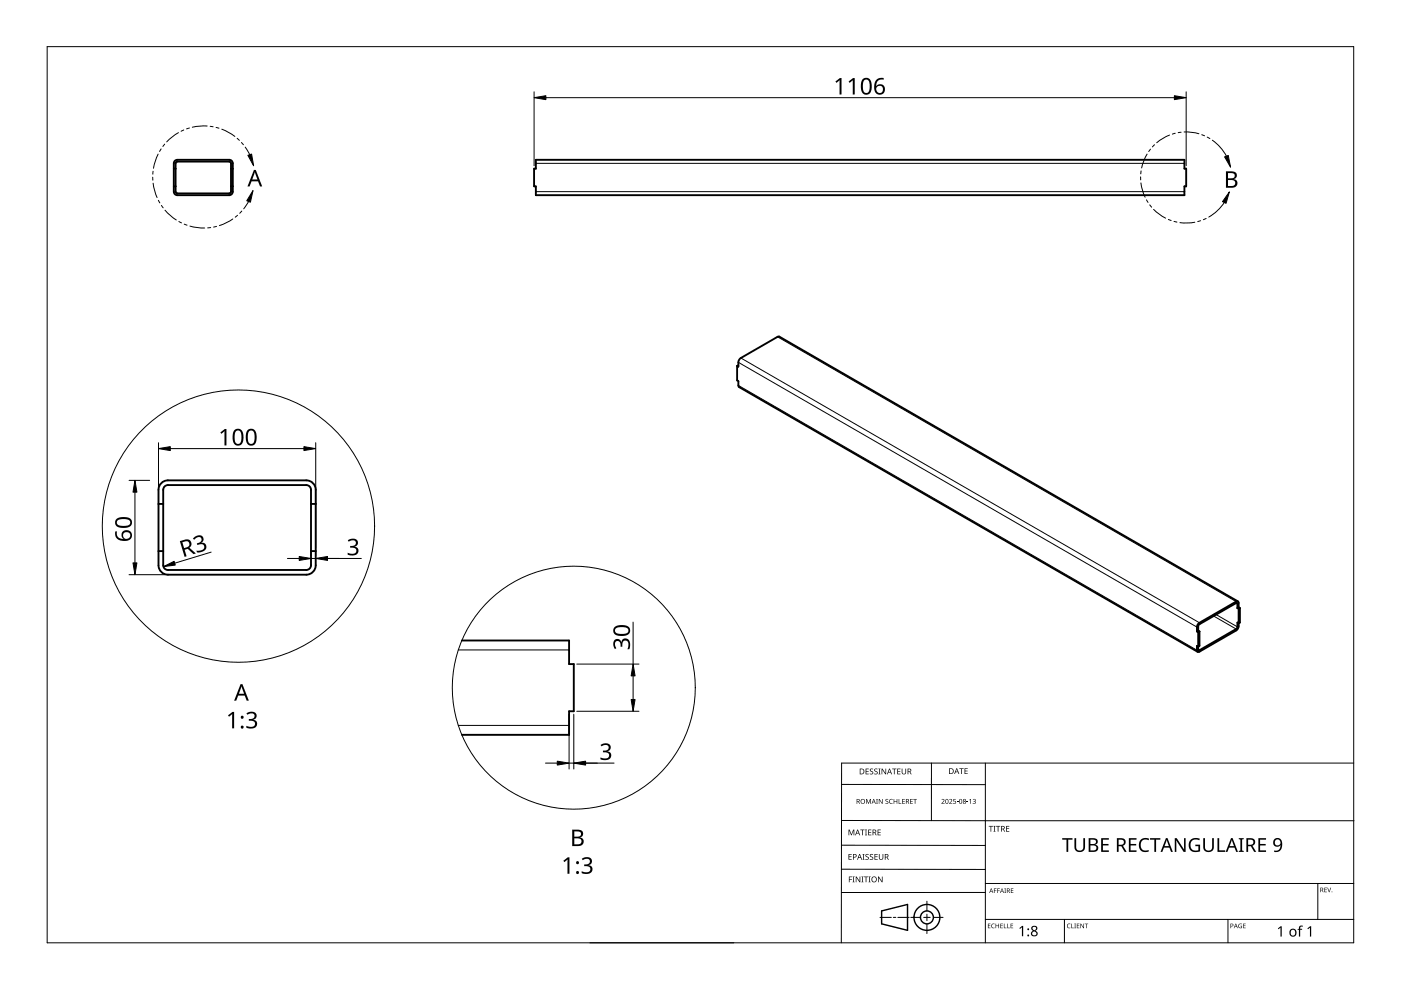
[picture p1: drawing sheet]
<svg xmlns="http://www.w3.org/2000/svg" width="297mm" height="210mm" viewBox="0 0 297 210" stroke-linecap="round" stroke-linejoin="round" font-family="sans-serif">
<g fill="none" stroke="#000" stroke-width=".4">
<path d="M36.9 35.8h.3M36.9 39.5h.3M37.1 34.1l.5-.2h11a.75 .75 0 0 1 .8 .7v6a.75 .75 0 0 1-.8 .8h-11a.75 .75 0 0 1-.7-.8v-6zM37.4 34.3h11.4l.2 .3-.1 6.2-.3 .2h-11.2l-.2-.4v-6zM49 35.8h.4M49 39.5h.4M113.6 33.9h137.5v1.9h.4v3.7h-.4v1.9h-137.5v-1.9h-.4v-3.7h.4zM156.3 77.6l.2 .1 .1-1 .5-.8 7.8-4.5h.3l97.3 56.1M156.3 77.6v3.1l.2 .1v.9l.2 .4 97.2 56.1M156.5 77.4l-.2 .2M33.6 106.8h1M33.6 116.8h1"/>
<path d="M34.2 102.4l.9-.5 .5-.1h29.3a2 2 0 0 1 2 2v16a2 2 0 0 1-2 2h-29.3a2 2 0 0 1-2-2v-16l.1-.5zM34.9 103.1l.7-.3h29.3a1 1 0 0 1 1 1v16a1 1 0 0 1-1 1h-29.3a1 1 0 0 1-1-1v-16zM65.9 106.8h1M65.9 116.8h1M97.9 135.8h22.8v5h1v10h-1v5h-22.8M253.8 133.9l.2 .1M254 133.7l-.2 .2M254 133.7l.3 .2M254.3 133.9l-.3 .1M262.4 128.9v-.9l-.2-.2-7.9 4.5-.2 .4-.1 1M262.4 128.9l.2 .2M262.6 129.1v3.7l-.2 .6-8.3 4.8-.3-.1v-1.2l.2 .2 .3-.2v-3"/>
<path d="M262.6 128.8v-1.2l-.3-.1-8.1 4.6-.4 .7v1.1M262.6 128.8l.3 .1M262.6 128.8l-.2 .1M262.9 128.9v3.1l-.3 .1-.2-.1v.9l-.2 .4-8 4.6-.2-.2v-3.7M262.9 128.9l-.3 .2"/>
</g>
<path d="M113.6 34.6h137.5M113.6 40.6h137.5M156.5 76.8l97.3 56.2M157.1 75.9l97.2 56.1M164.9 71.4l97.2 56.2M156.5 81.7l97.3 56.2M97.2 137.8h23.5M254 137.7l.3 .2M257.3 130.6l4.8 2.8M257.8 130.3l4.6 2.6M262.1 127.9l.3 .1M97.2 153.8h23.5" fill="none" stroke="#000" stroke-width=".21"/>
<g fill="none" stroke="#000" stroke-width=".21">
<circle cx="50.6" cy="111.6" r="28.9"/>
<circle cx="121.7" cy="145.8" r="25.8"/>
</g>
<path d="M10 9.9h277v190h-277z" fill="none" stroke="#000" stroke-width=".21"/>
<g fill="none" stroke="#000" stroke-width=".21">
<path d="M178.4 179.2l30.5 .1M178.4 166.3l30.5 .1M178.5 174h108.6M197.5 161.8v12.2M208.9 161.8v38.1M287 161.8h-108.6v38.1M125.1 199.9h30.5M178.4 184.3h30.5M186.6 194.5h2.4M189.4 194.5h.5M190.4 194.5h2.4M193.1 194.5h2.1"/>
<path d="M195.8 194.5h1.4M196.5 191.1v2M196.5 193.8v1.4M196.5 195.9v2M197.9 194.5h2.1M208.9 189.2h-30.5M208.9 187.3h78.1M208.9 194.9h78.1M225.7 194.9v5M260.4 194.9v5M279.4 187.3v7.6"/>
</g>
<g fill="none" stroke="#000" stroke-width=".3">
<path d="M186.9 193.1l5.5-1.3v5.5l-5.5-1.4z"/>
<circle cx="196.5" cy="194.5" r="1.37"/>
<circle cx="196.5" cy="194.5" r="2.74"/>
</g>
<g fill="#000">
<path d="M179.9 175.9h.2l.4 1 .4-1h.2v1.2h-.1v-1.1l-.4 1.1h-.2l-.4-1.1 .1 1.1h-.2zM182.4 175.9h.9v.1h-.4v1.1h-.1v-1.1h-.4zM183.4 175.9h.4l-.1 .1v1l.1 .1h-.4l.1-.1v-1zM183.6 169.4h.2l.3 .8 .4-.8h.2v1h-.2v-.9l-.4 .9-.4-.9 .1 .9h-.2zM183.5 163h.7v.1h-.5v.4h.5v.1h-.5v.4h.5v.2h-.7zM184.1 175.9h.6v.1h-.5v.4h.5v.1h-.5v.5h.5v.1h-.6zM184.5 163.1l.4-.2 .2 .1v.1a.25 .25 0 0 0-.4-.1 .25 .25 0 0 0 0 .4 .4 .4 0 0 1 .5 .3 .4 .4 0 0 1-.3 .5 .4 .4 0 0 1-.5-.2h.1a.27 .27 0 0 0 .4 .1 .27 .27 0 0 0-.1-.4l-.3-.3zM185.4 163.1l.4-.2 .3 .1-.1 .1a.25 .25 0 0 0-.4-.1 .25 .25 0 0 0 0 .4 .4 .4 0 0 1 .5 .3 .4 .4 0 0 1-.3 .5 .4 .4 0 0 1-.5-.2h.1a.27 .27 0 0 0 .4 .1 .27 .27 0 0 0 0-.4l-.4-.3zM185.8 169.4h.3l-.1 .1v.8l.1 .1h-.3l.1-.1zM186.2 163h.5l-.2 .1v1l.2 .1h-.5l.2-.1v-1zM186.1 175.9h.6v.1h-.5v.4h.5v.1h-.5v.5h.5v.1h-.6zM186.3 169.4h.2l.5 .8v-.8h.1v1h-.1l-.6-.8v.8h-.1z"/>
<path d="M186.9 163h.2l.6 1v-1h.2v1.2h-.2l-.6-1v1h-.2zM187.8 169.5l.3-.1h.2v.2a.25 .25 0 0 0-.3-.1 .25 .25 0 0 0-.1 .3 .25 .25 0 0 0 .3 .1 .32 .32 0 0 1 0 .5 .32 .32 0 0 1-.5-.1 .25 .25 0 0 0 .4 .1 .25 .25 0 0 0 0-.4l-.3-.2zM188.6 169.5l.4-.1h.3l-.1 .2a.41 .41 0 0 0-.6 .3 .41 .41 0 0 0 .6 .4 .48 .48 0 0 1-.6-.1 .48 .48 0 0 1 0-.7zM189.1 163h1v.1h-.4v1.1h-.2v-1.1h-.4zM189.5 169.4h.1v.4h.5v-.4h.1v1h-.1v-.5h-.5v.5h-.1zM190.5 169.4h.2v.9h.4v.1h-.6zM190.2 163h.7v.1h-.5v.4h.5v.1h-.5v.4h.5v.2h-.7zM191.3 169.4h.5v.1h-.4v.3h.4v.1h-.4v.4h.4v.1h-.5zM191.2 163h.1v.8a.32 .32 0 0 0 .3 .3 .32 .32 0 0 0 .4-.4v-.7h.1v.7a.47 .47 0 0 1-.5 .5 .47 .47 0 0 1-.4-.5zM193 169.4h.5v.1h-.4v.3h.4v.1h-.4v.4h.4v.1h-.5zM193.6 169.4h.8v.1h-.3v.9h-.2v-.9h-.3zM199.6 169.5a.37 .37 0 0 1 .6 0 .37 .37 0 0 1-.2 .6l-.2 .2h.5v.1h-.7l.3-.4a.27 .27 0 0 0 .2-.3 .27 .27 0 0 0-.4-.1z"/>
<path d="M201.2 169.5a.37 .37 0 0 1 .6 0 .37 .37 0 0 1-.2 .6l-.2 .2h.5v.1h-.7l.3-.4a.27 .27 0 0 0 .3-.3 .27 .27 0 0 0-.5-.1zM202.1 169.4h.5v.1h-.4v.3a.34 .34 0 0 1 .5 .2 .34 .34 0 0 1-.2 .4 .34 .34 0 0 1-.4-.1 .29 .29 0 0 0 .4 0 .29 .29 0 0 0 0-.4 .29 .29 0 0 0-.4 0zM202.9 170l.3 .1zM203.4 162.9h.9v.1h-.4v1.1h-.1v-1.1h-.4zM205 170l.3 .1zM204.5 162.9h.7v.1h-.5v.4h.4v.1h-.4v.5h.5v.1h-.7zM205.5 169.6l.4-.2v1h-.2v-.9zM206.2 169.5a.32 .32 0 0 1 .5-.1 .32 .32 0 0 1 0 .5 .33 .33 0 0 1 .1 .5 .33 .33 0 0 1-.6-.1 .26 .26 0 0 0 .4 .1 .26 .26 0 0 0 .1-.4l-.3-.2a.23 .23 0 0 0 .3 0 .23 .23 0 0 0-.1-.4 .23 .23 0 0 0-.3 .2zM209.6 175.1h.9v.2h-.3v1h-.2v-1h-.4zM210.6 175.1h.5l-.2 .1v1l.2 .1h-.5l.2-.1v-1zM211.2 175.1h.9v.2h-.4v1h-.2v-1h-.3zM213.3 175.1h.7v.2h-.5v.3h.5v.2h-.5v.4h.5v.1h-.7z"/>
<path d="M227.8 177.7h.4v1.9a.76 .76 0 0 0 .7 .7 .76 .76 0 0 0 .8-.7v-1.9h.3v1.9a1.12 1.12 0 0 1-1.1 1.1 1.12 1.12 0 0 1-1.1-1.1zM241.8 178.1a1.63 1.63 0 0 1 1.9-.3l-.2 .3a1.14 1.14 0 0 0-1.4 .2 1.14 1.14 0 0 0-.2 1.4 1.11 1.11 0 0 0 1.7 .5v.3a1.52 1.52 0 0 1-2-.5 1.52 1.52 0 0 1 .2-1.9zM252.4 178.1a1.87 1.87 0 0 1 2-.3l-.1 .4a1.2 1.2 0 0 0-1.9 .9 1.2 1.2 0 0 0 1.7 1.2v-.9h-.7v-.3h1v1.4a1.59 1.59 0 0 1-2.3-.8l-.1-.2a1.67 1.67 0 0 1 .4-1.4zM255.1 177.7h.4v1.9a.76 .76 0 0 0 .7 .7 .76 .76 0 0 0 .8-.7v-1.9h.4v1.9a1.12 1.12 0 0 1-1.2 1.1 1.12 1.12 0 0 1-1.1-1.1zM180 185.8h.7v.2h-.6v.4h.5v.1h-.5v.6h-.1zM179.9 181.1h.7v.1h-.5v.4h.4v.1h-.4v.5h.5v.1h-.7zM180.8 185.8h.4l-.1 .2v.9l.1 .2h-.4l.1-.2v-.9zM181.4 185.8h.2l.7 1.1v-1.1h.1v1.3h-.2l-.6-1v1h-.2zM182.6 185.8h.5l-.2 .2v.9l.2 .2h-.5l.2-.2v-.9zM182.9 181.1h.4l-.1 .1v1l.1 .1h-.4l.1-.1v-1zM183.2 185.8h.9v.2h-.4v1.1h-.2v-1.1h-.3zM183.5 181.2l.5-.1h.2v.2a.25 .25 0 0 0-.4-.1 .25 .25 0 0 0 0 .4 .4 .4 0 0 1 .4 .3 .4 .4 0 0 1-.2 .4 .4 .4 0 0 1-.5-.2 .27 .27 0 0 0 .5 .1 .27 .27 0 0 0-.1-.4l-.4-.3z"/>
<path d="M184.2 185.8h.4l-.1 .2v.9l.1 .2h-.4l.1-.2v-.9zM184.5 181.2l.4-.1h.2v.2a.25 .25 0 0 0-.4-.1 .25 .25 0 0 0 0 .4 .4 .4 0 0 1 .5 .3 .4 .4 0 0 1-.3 .4 .4 .4 0 0 1-.5-.2h.1a.27 .27 0 0 0 .4 .1 .27 .27 0 0 0-.1-.4l-.3-.3zM185.4 181.1h.7v.1h-.5v.4h.5v.1h-.5v.5h.5v.1h-.7zM186.2 185.8h.1l.7 1.1v-1.1h.1v1.3h-.2l-.6-1v1h-.1zM186.3 181.1h.2v.8a.32 .32 0 0 0 .3 .3 .32 .32 0 0 0 .3-.3v-.8h.2v.8a.47 .47 0 0 1-.5 .4 .47 .47 0 0 1-.5-.4zM209.5 195.8h.5l-.4 .1v.3h.4l-.4 .1v.4l.4 .1h-.5zM210.3 196l.3-.2 .3 .1v.1a.39 .39 0 0 0-.6 .3 .39 .39 0 0 0 .6 .4 .46 .46 0 0 1-.7-.1 .46 .46 0 0 1 .1-.6zM210.7 188.4h.6l-.4 .1v.3h.4l-.4 .1v.4h-.2zM211.4 188.4h.6l-.4 .1v.3h.4l-.4 .1v.4h-.2zM211.1 195.8h.1v.4h.5v-.4h.1v1h-.1v-.5h-.5v.5h-.1zM212.1 195.8h.5l-.4 .1v.3h.4l-.4 .1v.4l.4 .1h-.5zM212.8 195.8h.2v.9l.4 .1h-.6z"/>
<path d="M212.9 188.4h.4l-.1 .1 .1 .8h-.4l.2-.1zM213.6 195.8h.1v.9l.4 .1h-.5zM214.3 195.8h.5l-.4 .1v.3h.4l-.4 .1v.4l.4 .1h-.5zM214.3 188.4h.6l-.5 .1v.3h.4l-.4 .1v.3l.5 .1h-.6zM216.1 196.8l.6-.5h.2v2.2h-.2v-1.9l-.4 .4zM225.2 177.7h2.2v.3h-.9v2.6h-.4v-2.6h-.9zM226.3 196l.4-.2 .3 .1-.1 .1a.39 .39 0 0 0-.6 .3 .39 .39 0 0 0 .6 .4 .46 .46 0 0 1-.6-.1 .46 .46 0 0 1 0-.6zM227.1 195.8h.2v.9l.4 .1h-.6zM227.8 195.8h.3l-.1 .1 .1 .9h-.3l.1-.1zM228.3 195.8h.5l-.4 .1v.3h.4l-.4 .1v.4l.4 .1h-.5zM229.1 195.8h.1l.5 .8v-.8h.1v1h-.1l-.5-.8v.8h-.1zM230 195.8h.7l-.3 .1v.9h-.1v-.9z"/>
<path d="M233.5 177.7h1.6v.3h-1.3v.9h1.2v.4h-1.2v1h1.3v.3h-1.6zM239.3 177.7h1.7v.3h-1.3v.9h1.2v.4h-1.2v1h1.3v.3h-1.7zM243.8 177.7h2.2v.3h-.9v2.6h-.4v-2.6h-.9zM249.1 177.7h.4l1.5 2.4v-2.4h.4v2.9h-.5l-1.5-2.4v2.4h-.3zM258.1 177.7h.4v2.6h1.3v.3h-1.7zM262.7 196l.6-.1-.1 .1a.4 .4 0 0 0-.5 .3 .4 .4 0 0 0 .5 .4v-.3l-.2-.1h.3v.5a.53 .53 0 0 1-.7-.1 .53 .53 0 0 1 .1-.7zM262.6 177.7h1.1v.2l-.3 .1v2.3l.3 .1v.2h-1.1v-.2l.4-.1v-2.3l-.4-.1zM263.6 195.8h.5l-.4 .1v.3h.4l-.4 .1v.4l.4 .1h-.5zM266.8 177.7h1.6v.3h-1.2v.9h1.2v.4h-1.2v1h1.2v.3h-1.6zM270.9 196.8l.6-.4h.2v2.2h-.2v-1.9l-.4 .3zM275.5 196.4l.7-.1v.2h-.4l-.1 .2v.2h.4v.2h-.4v1.5h-.3v-1.5h-.3l.3-.2zM277.2 196.8l.6-.4h.2v2.2h-.3v-1.9l-.4 .3z"/>
<path d="M280.8 188.2h.5l-.4 .1v.3h.4l-.4 .1v.4l.4 .1h-.5zM281.4 188.2h.1l.3 .8 .3-.8h.1l-.3 1h-.1z"/>
<path d="M181.6 169.4h.3a.29 .29 0 0 1 .4 .2 .29 .29 0 0 1-.2 .4l.3 .4h-.2l-.2-.4h-.2v.4h-.2zM181.8 169.5v.4h.1a.2 .2 0 0 0 .2-.2 .2 .2 0 0 0-.2-.2z"/>
<path d="M181.8 175.9h.1l.5 1.2h-.2l-.1-.4h-.5l-.2 .4h-.1zM181.8 176l-.2 .6h.4z"/>
<path d="M182.3 163h.4a.61 .61 0 0 1 .6 .6 .61 .61 0 0 1-.7 .6h-.3zM182.4 163.1v.9h.2a.48 .48 0 0 0 .5-.4 .48 .48 0 0 0-.5-.5z"/>
<path d="M182.4 169.9a.51 .51 0 0 1 1 0 .51 .51 0 0 1-1 0zM182.6 169.9a.4 .4 0 0 0 .8 0 .4 .4 0 0 0-.8 0z"/>
<path d="M185 175.9h.3a.35 .35 0 0 1 .5 .2 .35 .35 0 0 1-.3 .5l.4 .5h-.2l-.3-.5h-.2v.5h-.2zM185.2 176v.5h.1a.23 .23 0 0 0 .3-.3 .23 .23 0 0 0-.3-.2z"/>
<path d="M185.2 169.4l.5 1-.3-.3h-.4l-.2 .3zM185.2 169.5l-.1 .5h.3z"/>
<path d="M188.5 163h.2l.4 1.2h-.1l-.2-.4h-.5l-.1 .4h-.2zM188.6 163.1l-.2 .6h.4z"/>
<path d="M192.1 169.4h.3a.29 .29 0 0 1 .3 .2 .29 .29 0 0 1-.2 .4l.3 .4h-.1l-.3-.4h-.2v.4h-.1zM192.2 169.5v.4h.2a.2 .2 0 0 0 .2-.2 .2 .2 0 0 0-.3-.2z"/>
<path d="M192.4 163h.4a.35 .35 0 0 1 .4 .2 .35 .35 0 0 1-.2 .4l.3 .6h-.2l-.3-.5h-.2v.5h-.2zM192.6 163.1v.4h.2a.23 .23 0 0 0 .3-.2 .23 .23 0 0 0-.3-.2z"/>
<path d="M200.5 169.5l.4-.1 .2 .2v.5l-.2 .3h-.3l-.1-.2zM200.6 169.6v.1a.37 .37 0 0 0-.1 .4 .37 .37 0 0 0 .4 .2 .4 .4 0 0 0 .1-.5 .4 .4 0 0 0-.4-.2z"/>
<path d="M201.2 162.9h.4a.61 .61 0 0 1 .6 .6 .61 .61 0 0 1-.6 .6h-.4zM201.4 163v1h.1a.48 .48 0 0 0 .5-.5 .48 .48 0 0 0-.4-.5z"/>
<path d="M202.8 162.9h.1l.5 1.2h-.2l-.1-.4h-.5l-.1 .4h-.2zM202.8 163l-.1 .6h.3z"/>
<path d="M203.5 169.5l.3-.1 .2 .2v.5l-.2 .3h-.3l-.1-.2zM203.5 169.6v.1a.37 .37 0 0 0-.1 .4 .37 .37 0 0 0 .4 .2 .4 .4 0 0 0 .2-.5 .4 .4 0 0 0-.5-.2z"/>
<path d="M204.2 169.5a.29 .29 0 0 1 .5-.1 .29 .29 0 0 1-.1 .5 .29 .29 0 0 1 .1 .4 .29 .29 0 0 1-.4 0 .29 .29 0 0 1 .1-.4zM204.3 170.2a.2 .2 0 0 0 .4 0 .2 .2 0 0 0-.4 0zM204.3 169.7a.2 .2 0 0 0 .4 0 .2 .2 0 0 0-.4 0z"/>
<path d="M212.3 175.1h.3a.35 .35 0 0 1 .4 .3 .35 .35 0 0 1-.2 .4l.3 .5h-.2l-.3-.5h-.2v.5h-.1zM212.4 175.2v.5h.2a.23 .23 0 0 0 .3-.2 .23 .23 0 0 0-.3-.3z"/>
<path d="M230.8 177.7h.8a.76 .76 0 0 1 1 .3 .76 .76 0 0 1-.2 1l-.2 .1a.8 .8 0 0 1 .6 .9 .8 .8 0 0 1-1 .6h-1zM231.2 179.3v1h.6a.55 .55 0 0 0 .7-.5 .55 .55 0 0 0-.8-.5zM231.2 178v.9h.5a.5 .5 0 0 0 .7-.5 .5 .5 0 0 0-.7-.4z"/>
<path d="M236.8 177.7h.8a.84 .84 0 0 1 1 .6 .84 .84 0 0 1-.5 1l.8 1.3h-.4l-.8-1.2h-.5v1.2h-.4zM237.2 178v1.1h.4a.56 .56 0 0 0 .7-.5 .56 .56 0 0 0-.7-.6z"/>
<path d="M264.3 177.7h.8a.84 .84 0 0 1 1 .6 .84 .84 0 0 1-.6 1l.8 1.3h-.4l-.7-1.2h-.6v1.2h-.3zM264.6 178v1.1h.5a.56 .56 0 0 0 .6-.5 .56 .56 0 0 0-.7-.6z"/>
<path d="M270.2 177.9a1.06 1.06 0 0 1 1.3 0 1.06 1.06 0 0 1 .3 1.3 1.32 1.32 0 0 1-1.7 1.4v-.3a.97 .97 0 0 0 1.1-.1 .97 .97 0 0 0 .3-1 .9 .9 0 0 1-1.4 .1 .9 .9 0 0 1 .1-1.4zM270.3 178.6a.64 .64 0 0 0 1.2 0 .64 .64 0 0 0-1.2 0z"/>
<path d="M180.8 181.1h.4a.41 .41 0 0 1 .4 .5 .41 .41 0 0 1-.6 .2v.5h-.2zM181 181.2v.5a.29 .29 0 0 0 .5-.3 .29 .29 0 0 0-.5-.2z"/>
<path d="M182.2 181.1h.1l.5 1.2h-.2l-.1-.4h-.5l-.1 .4h-.2zM182.3 181.2l-.2 .6h.3z"/>
<path d="M184.7 186.5a.61 .61 0 0 1 1.2 0 .61 .61 0 0 1-1.2 0zM184.9 186.5a.45 .45 0 0 0 .9 0 .45 .45 0 0 0-.9 0z"/>
<path d="M187.6 181.1h.3a.35 .35 0 0 1 .5 .2 .35 .35 0 0 1-.3 .4l.4 .6h-.2l-.3-.5h-.3v.5h-.1zM187.7 181.2v.5h.2a.23 .23 0 0 0 .3-.3 .23 .23 0 0 0-.3-.2z"/>
<path d="M210.1 188.4l.5 .9-.2-.3h-.4l-.3 .3zM210.2 188.5l-.2 .4h.3z"/>
<path d="M212.4 188.4l.5 .9-.3-.3h-.3l-.3 .3zM212.4 188.5l-.1 .4h.3z"/>
<path d="M213.5 188.4h.2a.28 .28 0 0 1 .4 .2 .28 .28 0 0 1-.2 .3l.3 .4-.4-.4h-.2v.4h-.1zM213.6 188.5v.3h.1a.19 .19 0 0 0 .3-.2 .19 .19 0 0 0-.3-.1z"/>
<path d="M218.7 196.5a.62 .62 0 0 1 .9-.2 .62 .62 0 0 1 .1 .9l-.2 .1a.65 .65 0 0 1 .4 .9 .65 .65 0 0 1-.9 .3 .59 .59 0 0 1-.4-.6 .59 .59 0 0 1 .4-.5l-.3-.4zM218.8 197.9a.45 .45 0 0 0 .9 0 .45 .45 0 0 0-.9 0zM218.9 196.9a.4 .4 0 0 0 .8 0 .4 .4 0 0 0-.8 0z"/>
<path d="M247.2 177.7h.3l1.2 2.9h-.4l-.4-.9h-1.1l-.4 .9h-.3zM247.4 178.1l-.5 1.3h.9z"/>
<path d="M260.9 195.8h.2a.32 .32 0 0 1 .4 .4 .32 .32 0 0 1-.5 .2v.4h-.1zM261 195.9v.4a.24 .24 0 0 0 .4-.2 .24 .24 0 0 0-.4-.2z"/>
<path d="M261 177.7h.3l1.2 2.9h-.4l-.4-.9h-1.1l-.4 .9h-.3zM261.2 178.1l-.5 1.3h.9z"/>
<path d="M262 195.8l.4 1-.2-.3h-.4l-.2 .3zM262 196l-.1 .4h.3z"/>
<path d="M273.6 197.1a.82 .82 0 0 1 1.2 .1 .82 .82 0 0 1-.2 1.2 .82 .82 0 0 1-1.2-.4zM273.8 197.2a.6 .6 0 0 0-.1 .8 .6 .6 0 0 0 .8 .2l.1-.3a.53 .53 0 0 0-.1-.6 .53 .53 0 0 0-.7-.1z"/>
<path d="M279.9 188.2h.3a.28 .28 0 0 1 .3 .2 .28 .28 0 0 1-.1 .3l.2 .5-.3-.4h-.2v.4h-.2zM280.1 188.3v.4h.1a.19 .19 0 0 0 .2-.2 .19 .19 0 0 0-.2-.2z"/>
<circle cx="218" cy="198.3" r=".2"/>
<circle cx="218" cy="197" r=".2"/>
<circle cx="282.4" cy="189.1" r=".09"/>
</g>
<g fill="#000">
<path d="M53.8 36h.4l1.4 3.5h-.5l-.4-1.1h-1.4l-.4 1.1h-.4zM54 36.5l-.5 1.6h1.1z"/>
<path d="M259.9 36.3h1a.94 .94 0 0 1 1.1 .2 .94 .94 0 0 1 .1 1.1l-.5 .4a.95 .95 0 0 1 .8 1.1 .95 .95 0 0 1-1.3 .7h-1.2zM260.4 38.2v1.2h.7a.66 .66 0 0 0 .8-.6 .66 .66 0 0 0-.9-.6zM260.4 36.7v1.1h.6a.6 .6 0 0 0 .8-.6 .6 .6 0 0 0-.9-.5z"/>
</g>
<g fill="none" stroke="#000" stroke-width=".21">
<path d="M32.4 37.6v.6M32.5 36.3l-.1 .6M32.5 38.8l.3 1.6 .5 1.5M33.5 32.7l-.6 1.4-.4 1.6M34.2 31.6l-.4 .5M34.9 30.6l-.4 .5M37.8 28.1l-1.3 .9-1.2 1.1M39 27.6l-.6 .2M40.2 27.1l-.6 .2M43.9 26.7h-1.6l-1.5 .3M44.6 26.8l.6 .1M45.8 27l.6 .2"/>
<path d="M47 27.4l1.5 .7 1.3 .8M50.3 29.3l.4 .5M51.2 30.2l.4 .5M52 31.2l.9 1.6M241.8 37.5v.6M241.9 38.8l.3 1.5 .6 1.5M241.9 36.2v.7M243.2 32.7l-.7 1.4-.5 1.5M243.9 31.6l-.4 .5M244.8 30.7l-.5 .4M248 28.6l-1.5 .7-1.3 1M249.2 28.3l-.6 .1"/>
<path d="M250.4 28l-.6 .1M251.1 28h1.5l1.6 .4M254.8 28.6l.6 .2M256 29.1l.5 .3M257 29.7l1.5 1.3 1.5 2.1M33.6 42.5l.3 .5M34.2 43.6l.4 .5M35 44.6l1.1 1.1 1.3 .9M37.9 47l.6 .3M39.1 47.5l.6 .2M40.3 47.9l1.5 .4h1.6M44.7 48.2l-.7 .1"/>
<path d="M45.9 48l-.6 .1M49.4 46.4l-1.4 .8-1.5 .6M50.4 45.6l-.5 .5M51.3 44.8l-.5 .4M52.7 42.7l-1 1.6M243.1 42.4l.3 .5M243.8 43.4l.4 .5M244.6 44.4l1.2 1 1.3 .9M247.7 46.5l.6 .3M248.9 46.9l.6 .2M253.3 47.1l-1.6 .2-1.5-.1M254.5 46.8l-.6 .2"/>
<path d="M255.7 46.3l-.6 .3M259.6 42.9l-1.3 1.5-2 1.6"/>
</g>
<path d="M52.6 32.9l.7-.2 .5 2.5zM259.6 33.3l.8-.3 .5 2.5zM53.6 40.4l-.5 2.5-.8-.3zM260.7 40.7l-.8 2.4-.7-.4z" fill="#000" stroke="#000" stroke-width=".21"/>
<g fill="#000">
<path d="M177.1 17.3l1-.7h.3v3.4h-.4v-3l-.7 .6zM179.9 17.3l1-.7h.3v3.4h-.4v-3l-.7 .6zM46.7 91.7l1-.7h.3v3.4h-.4v-3l-.7 .6zM41.1 114a1.2 1.2 0 0 1 2 .1 .85 .85 0 0 1-.4 1 .93 .93 0 0 1 1.1 .7 .93 .93 0 0 1-.8 1.1l-1.2 .2-.2-.4a1.24 1.24 0 0 0 1.7-.8 .71 .71 0 0 0-1.1-.4l-.4 .1-.1-.4a.81 .81 0 0 0 .8-.3 .81 .81 0 0 0 .1-.9 1.02 1.02 0 0 0-1.4 .4l-.3-.2zM73.7 114.6a1.25 1.25 0 0 1 1.3-.5 1.25 1.25 0 0 1 .9 1 .85 .85 0 0 1-.7 .8 .93 .93 0 0 1 .8 1 .93 .93 0 0 1-1 .9l-1.3-.2v-.4a1.24 1.24 0 0 0 1.8-.3 .71 .71 0 0 0-.9-.8h-.4v-.3a.81 .81 0 0 0 .9-.1 .81 .81 0 0 0 .3-.8 1.02 1.02 0 0 0-1.5 0zM130.3 135.8a.85 .85 0 0 1 .8-.3 .85 .85 0 0 1 .6 .7 .93 .93 0 0 1 1.1-.9 .93 .93 0 0 1 .8 1.1l-.2 1.3h-.4a1.24 1.24 0 0 0-.3-1.9 .71 .71 0 0 0-.8 1v.3h-.3a.81 .81 0 0 0-.1-.8 .81 .81 0 0 0-.8-.4 1.02 1.02 0 0 0 0 1.5l-.3 .2a1.65 1.65 0 0 1-.1-1.8zM48.3 151.7l1-.8h.3v3.5h-.4v-3l-.6 .6zM52.2 151.3a1.25 1.25 0 0 1 1.3-.5 1.25 1.25 0 0 1 .9 1 .85 .85 0 0 1-.7 .8 .93 .93 0 0 1 .8 1 .93 .93 0 0 1-1 .9l-1.3-.2v-.4a1.24 1.24 0 0 0 1.9-.3 .71 .71 0 0 0-1-.8h-.3v-.4a.81 .81 0 0 0 .8 0 .81 .81 0 0 0 .3-.8 1.02 1.02 0 0 0-1.4-.1zM127.3 158a1.25 1.25 0 0 1 1.3-.5 1.25 1.25 0 0 1 .9 1 .85 .85 0 0 1-.7 .8 .93 .93 0 0 1 .8 1 .93 .93 0 0 1-1 .9l-1.3-.2v-.4a1.24 1.24 0 0 0 1.8-.3 .71 .71 0 0 0-.9-.8h-.4v-.4a.81 .81 0 0 0 .9 0 .81 .81 0 0 0 .3-.8 1.02 1.02 0 0 0-1.5-.1zM119.4 182.5l1-.7h.3v3.5h-.4v-3.1l-.6 .6zM123.3 182.1a1.25 1.25 0 0 1 1.3-.4 1.25 1.25 0 0 1 .9 .9 .85 .85 0 0 1-.7 .8 .93 .93 0 0 1 .8 1.1 .93 .93 0 0 1-1 .8l-1.3-.2v-.4a1.24 1.24 0 0 0 1.9-.3 .71 .71 0 0 0-1-.8h-.3v-.3a.81 .81 0 0 0 .8-.1 .81 .81 0 0 0 .3-.8 1.02 1.02 0 0 0-1.4 0z"/>
<path d="M183 16.7a1.16 1.16 0 0 1 1.3 0 1.16 1.16 0 0 1 .5 1.2 1.68 1.68 0 0 1-1 2.2 1.27 1.27 0 0 1-1.3-1.6l.1-1.2zM183.2 17.1a2.16 2.16 0 0 0 .3 2.6 .82 .82 0 0 0 .9-1.1 1.35 1.35 0 0 0-.7-1.7z"/>
<path d="M185.8 16.9l.6-.3 .5-.1h.5v.4a1.18 1.18 0 0 0-1.6 1.4 1.08 1.08 0 0 1 1.6-.1 1.08 1.08 0 0 1-.1 1.6 1.22 1.22 0 0 1-1.4 .1 1.22 1.22 0 0 1-.6-1.4l.1-.8zM185.7 19a.76 .76 0 0 0 1.5 0 .76 .76 0 0 0-1.5 0z"/>
<path d="M49.8 91.2a1.16 1.16 0 0 1 1.3-.1 1.16 1.16 0 0 1 .5 1.2 1.69 1.69 0 0 1-1 2.2 1.27 1.27 0 0 1-1.3-1.6l.1-1.2zM50 91.5a2.16 2.16 0 0 0 .3 2.6 .82 .82 0 0 0 .9-1.1 1.35 1.35 0 0 0-.7-1.7z"/>
<path d="M52.5 91.2a1.16 1.16 0 0 1 1.4-.1 1.16 1.16 0 0 1 .5 1.2 1.69 1.69 0 0 1-1 2.2 1.27 1.27 0 0 1-1.3-1.6l.1-1.2zM52.8 91.5a2.16 2.16 0 0 0 .3 2.6 .82 .82 0 0 0 .9-1.1 1.35 1.35 0 0 0-.7-1.7z"/>
<path d="M24.7 110.1a2.6 2.6 0 0 1 3.2 .2 1.22 1.22 0 0 1-.2 1.3 1.22 1.22 0 0 1-1.3 .3 1.53 1.53 0 0 1-2-1zM25 110.3a.75 .75 0 0 0-.1 1 .75 .75 0 0 0 .9 .2h1a.69 .69 0 0 0 .8-.7 .69 .69 0 0 0-.8-.7h-1.2z"/>
<path d="M24.4 112.7h.4a1.18 1.18 0 0 0 1.4 1.5 1.08 1.08 0 0 1-.1-1.6 1.08 1.08 0 0 1 1.6 .1 1.22 1.22 0 0 1 .1 1.5 1.22 1.22 0 0 1-1.4 .5 1.63 1.63 0 0 1-2-2zM26.1 113.5a.76 .76 0 0 0 1.5 0 .76 .76 0 0 0-1.5 0z"/>
<path d="M38.1 114.7l.9-.2a1 1 0 0 1 1.4 .3 1 1 0 0 1-.2 1.3l1.3 1.2-.5 .2-1.2-1.1-.7 .2 .5 1.3-.5 .2zM38.7 115l.3 1.2 .5-.1a.67 .67 0 0 0 .6-.9 .67 .67 0 0 0-1-.4z"/>
<path d="M130.3 133a2.6 2.6 0 0 1 3.2 .2 1.22 1.22 0 0 1-.2 1.3 1.22 1.22 0 0 1-1.3 .3 1.53 1.53 0 0 1-2-1zM130.6 133.2a.75 .75 0 0 0 0 1 .75 .75 0 0 0 .9 .2h1a.69 .69 0 0 0 .7-.7 .69 .69 0 0 0-.7-.7h-1.3z"/>
<path d="M51 145.1h.4l1.4 3.5h-.5l-.4-1.1h-1.4l-.4 1.1h-.5zM51.2 145.5l-.6 1.6h1.2z"/>
<path d="M121.3 175.9h1a.94 .94 0 0 1 1.1 .2 .94 .94 0 0 1 .1 1.1l-.5 .3a.95 .95 0 0 1 .8 1.2 .95 .95 0 0 1-1.3 .7h-1.2zM121.8 177.8v1.2h.7a.66 .66 0 0 0 .8-.6 .66 .66 0 0 0-.9-.6zM121.8 176.3v1.1h.6a.6 .6 0 0 0 .8-.6 .6 .6 0 0 0-.9-.5z"/>
<circle cx="51.4" cy="154.2" r=".31"/>
<circle cx="51.4" cy="152.1" r=".32"/>
<circle cx="122.5" cy="185" r=".31"/>
<circle cx="122.5" cy="182.9" r=".32"/>
</g>
<g fill="none" stroke="#000" stroke-width=".21">
<path d="M113.2 19.5v15.6M251.5 19.5v15.6M115.7 20.7h133.3M33.6 93.9v22.3M36.1 95.1h28.3M66.9 93.9v22.3M27.4 101.8h4.3M28.6 104.3v15M44.8 117.1l-10.2 3M60.9 118.4h2.5M65.9 117.2v.6M65.9 118.4h10.7"/>
<path d="M66.9 117.2v.6M27.4 121.8h7.6M134.2 131.9v8.9M120.7 151.4v11.6M121.7 151.4v11.6M122.3 150.8h13.2M122.3 140.8h13.2M134.2 143.3v5M115.7 161.8h2.5M120.7 161.8h9.5"/>
</g>
<g fill="#000" stroke="#000" stroke-width=".21">
<path d="M113.2 20.7l2.5-.4v.8zM249 20.3l2.5 .4-2.5 .4zM33.6 95.1l2.5-.4v.8zM64.4 94.7l2.5 .4-2.5 .4zM28.6 101.8l.4 2.5h-.8zM28.2 119.3h.8l-.4 2.5zM34.6 120.1l2.3-1.1 .3 .8zM63.4 118l2.5 .4-2.5 .4zM66.9 118.4l2.5-.4v.8zM134.2 140.8l.4 2.5h-.8zM133.8 148.3h.8l-.4 2.5zM118.2 161.4l2.5 .4-2.5 .4z"/>
<path d="M121.7 161.8l2.5-.4v.8z"/>
</g>
</svg>
